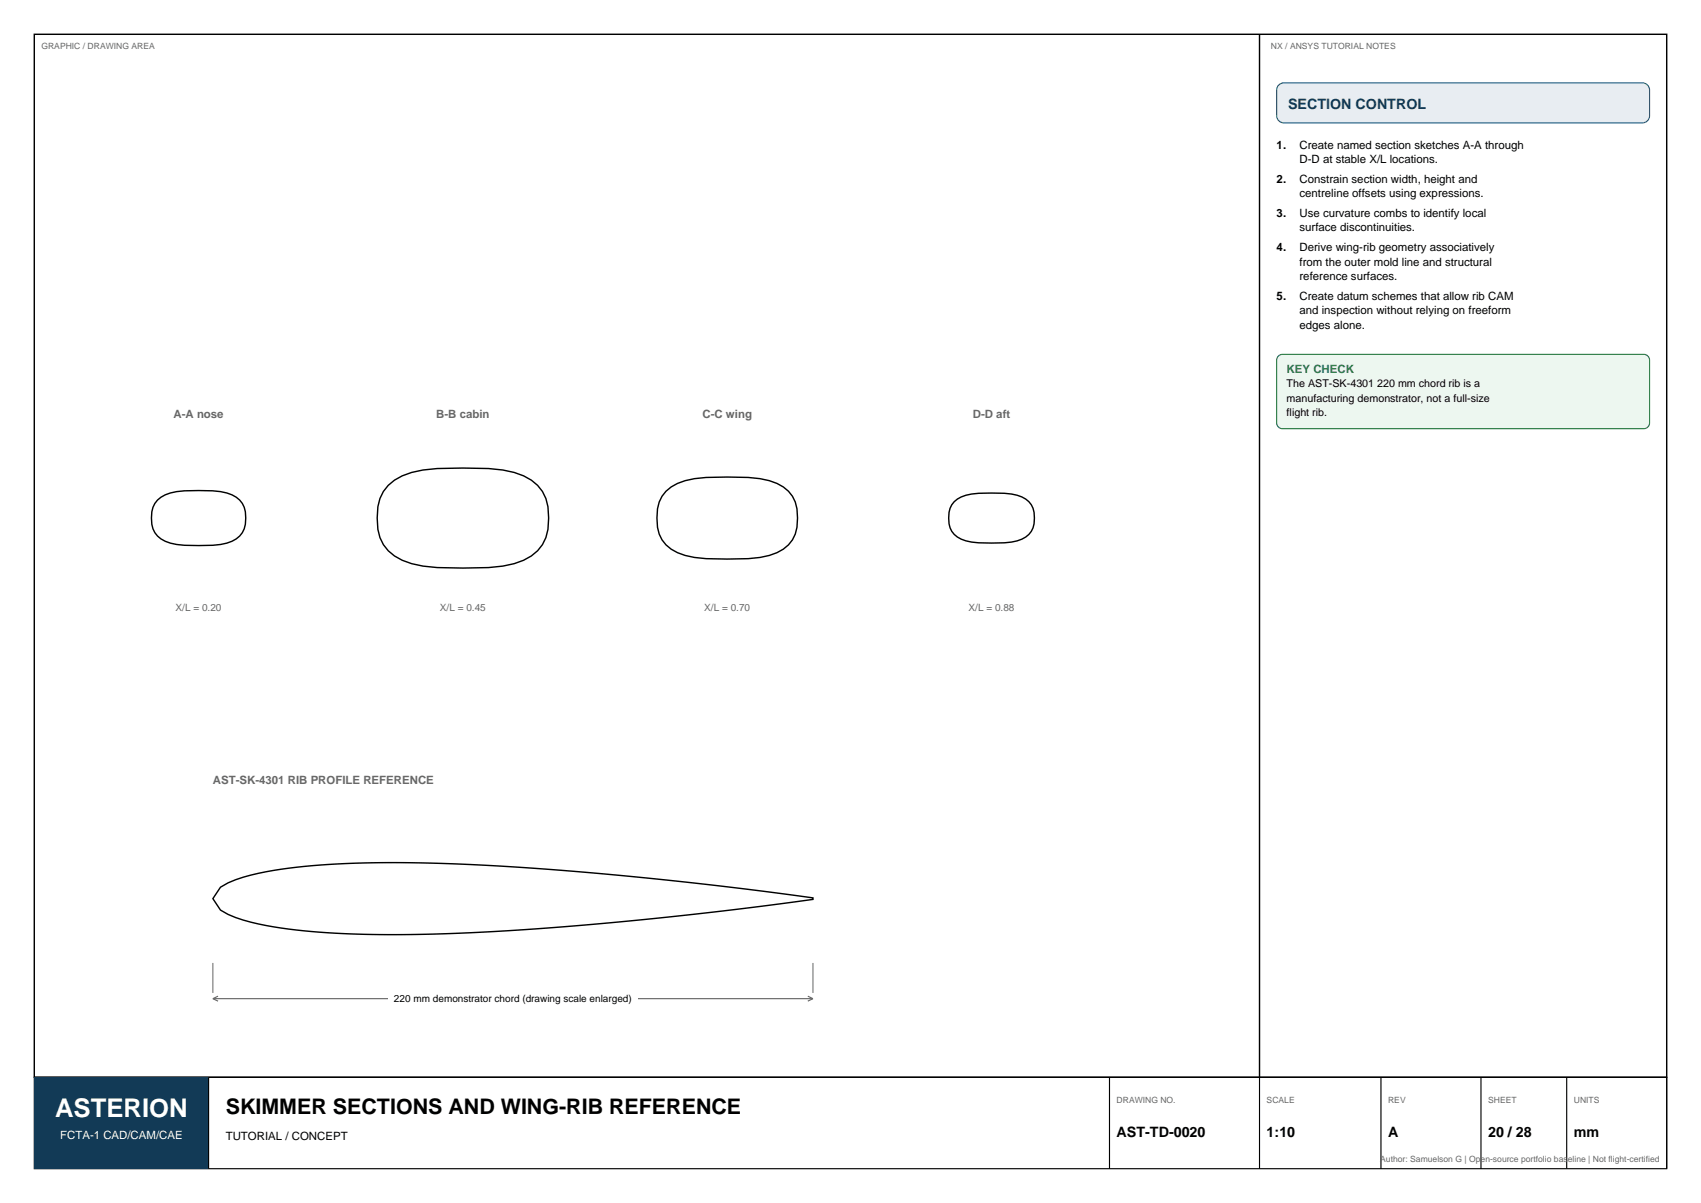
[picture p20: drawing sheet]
<svg xmlns="http://www.w3.org/2000/svg" width="420mm" height="297mm" viewBox="0 0 420 297" stroke-linecap="round" stroke-linejoin="round" font-family="sans-serif">
<defs><g id="words">
<text font-size="6.3" fill="#fff" x="13.6" y="275.8">ASTERION</text>
<text font-size="5.3" x="55.7" y="275.1">SKIMMER SECTIONS AND WING-RIB REFERENCE</text>
<text font-size="3.5" fill="#123a56" x="318" y="26.8">SECTION CONTROL</text>
<g font-size="3.5">
<text x="275.7" y="280.8">AST-TD-0020</text>
<text x="312.8" y="280.8">1:10</text>
<text x="342.7" y="280.8">A</text>
<text x="367.4" y="280.8">20 / 28</text>
<text x="388.6" y="280.8">mm</text>
</g>
<g font-size="2.8">
<text x="315.2" y="36.7">1.</text>
<text x="320.9" y="36.7">Create named section sketches A-A through</text>
<text x="320.9" y="40.2">D-D at stable X/L locations.</text>
<text x="315.2" y="45.2">2.</text>
<text x="320.9" y="45.2">Constrain section width, height and</text>
<text x="315.2" y="53.6">3.</text>
<text x="320.9" y="48.7">centreline offsets using expressions.</text>
<text x="320.9" y="53.6">Use curvature combs to identify local</text>
<text x="320.9" y="57.2">surface discontinuities.</text>
<text x="315.2" y="62.1">4.</text>
<text x="320.9" y="62.1">Derive wing-rib geometry associatively</text>
<text x="320.9" y="65.6">from the outer mold line and structural</text>
<text x="320.9" y="69.1">reference surfaces.</text>
<text x="315.2" y="74.1">5.</text>
<text x="320.9" y="74.1">Create datum schemes that allow rib CAM</text>
<text x="320.9" y="77.6">and inspection without relying on freeform</text>
<text x="320.9" y="81.1">edges alone.</text>
<text x="55.7" y="281.5">TUTORIAL / CONCEPT</text>
</g>
<text font-size="2.8" fill="#2d7d46" x="317.7" y="92.1">KEY CHECK</text>
<g font-size="2.8" fill="#666">
<text x="42.8" y="103.2">A-A nose</text>
<text x="107.7" y="103.2">B-B cabin</text>
<text x="173.4" y="103.2">C-C wing</text>
<text x="240.2" y="103.2">D-D aft</text>
<text x="52.6" y="193.6">AST-SK-4301 RIB PROFILE REFERENCE</text>
</g>
<text font-size="2.8" fill="#fff" x="14.9" y="281.1">FCTA-1 CAD/CAM/CAE</text>
<g font-size="2.6">
<text x="317.7" y="95.6">The AST-SK-4301 220 mm chord rib is a</text>
<text x="317.7" y="99.1">manufacturing demonstrator, not a full-size</text>
<text x="317.7" y="102.7">flight rib.</text>
</g>
<g font-size="2.5" fill="#666">
<text x="43.4" y="150.8">X/L = 0.20</text>
<text x="108.6" y="150.8">X/L = 0.45</text>
<text x="173.9" y="150.8">X/L = 0.70</text>
<text x="239.2" y="150.8">X/L = 0.88</text>
</g>
<text font-size="2.5" x="97.3" y="247.3">220 mm demonstrator chord (drawing scale enlarged)</text>
<g font-size="2.1" fill="#666">
<text x="10.2" y="12">GRAPHIC / DRAWING AREA</text>
<text x="313.8" y="12">NX / ANSYS TUTORIAL NOTES</text>
<text x="275.7" y="272.3">DRAWING NO.</text>
<text x="312.8" y="272.3">SCALE</text>
<text x="342.7" y="272.3">REV</text>
<text x="367.4" y="272.3">SHEET</text>
<text x="388.6" y="272.3">UNITS</text>
<text x="340.8" y="286.8">Author: Samuelson G | Open-source portfolio baseline | Not flight-certified</text>
</g>
</g></defs>
<path d="M8.5 8.5h403v257.5h-403zM311 8.5v257.5" fill="none" stroke="#000" stroke-width=".35"/>
<path d="M8.5 266h403v22.5h-403z" fill="none" stroke="#000" stroke-width=".28"/>
<path d="M8.5 266h43v22.5h-43z" fill-rule="evenodd" fill="#123a56"/>
<path d="M51.5 266v22.5M274 266v22.5M311 266v22.5M341 266v22.5M365.7 266v22.5M386.8 266v22.5M411.5 266v22.5" fill="none" stroke="#000" stroke-width=".28"/>
<path d="M95.9 119.8a14.8 14.8 0 0 1 8.5-3.8 100.4 100.4 0 0 1 19.8 0 13.7 13.7 0 0 1 9.7 5.3 14.9 14.9 0 0 1 0 13.2 11.5 11.5 0 0 1-6.9 4.7l-2.8 .6a100.4 100.4 0 0 1-19.8 0 13.7 13.7 0 0 1-9.7-5.3 14.9 14.9 0 0 1 0-13.2zM38.9 123.5a9.2 9.2 0 0 1 6.7-2.3 34.7 34.7 0 0 1 10.4 .5 5.7 5.7 0 0 1 4.7 6.2 5.7 5.7 0 0 1-4.7 6.2 40.8 40.8 0 0 1-13.9 0 5.7 5.7 0 0 1-4.7-6.2 5.7 5.7 0 0 1 1.5-4.4zM164.4 121.3a12.1 12.1 0 0 1 7.1-3.1 82.3 82.3 0 0 1 16.2 0 11.2 11.2 0 0 1 8 4.3 12.2 12.2 0 0 1 0 10.8 9.5 9.5 0 0 1-5.7 3.8l-2.3 .5a82.3 82.3 0 0 1-16.2 0 11.2 11.2 0 0 1-8-4.3 12.2 12.2 0 0 1 0-10.8zM235.6 123.9a8.4 8.4 0 0 1 6.1-2.1 31.5 31.5 0 0 1 9.5 .5 5.2 5.2 0 0 1 4.2 5.6 5.2 5.2 0 0 1-4.2 5.6 37.1 37.1 0 0 1-12.7 0 5.2 5.2 0 0 1-4.3-5.6 5.2 5.2 0 0 1 1.4-4zM54.4 219a35.6 35.6 0 0 1 13.2-4.1 234.2 234.2 0 0 1 43.1-1.7l18.8 1 22.5 1.8 24.3 2.6 24.4 3.1v.3l-26.2 3.4-18.8 1.9-18.7 1.7a423.5 423.5 0 0 1-56.3 1.3 91.8 91.8 0 0 1-22.5-3.8l-1.9-.7-1.9-1.1-1.8-2.8z" fill="none" stroke="#000" stroke-width=".35"/>
<path d="M52.6 237.7v7.4M200.7 237.7v7.4" fill="none" stroke="#666" stroke-width=".25"/>
<path d="M52.6 246.6h148.1M52.6 246.6l1.2 .6M53.8 245.9l-1.2 .7M199.5 245.9l1.2 .7M200.7 246.6l-1.2 .6" fill="none" stroke="#666" stroke-width=".28"/>
<path d="M95.9 244.4h61.5v3.9h-61.5z" fill-rule="evenodd" fill="#fff"/>
<path d="M315.7 21l1.3-.5h88.5a1.76 1.76 0 0 1 1.8 1.7v6.4a1.76 1.76 0 0 1-1.8 1.7h-88.5a1.76 1.76 0 0 1-1.8-1.7v-6.4z" fill-rule="evenodd" fill="#e8edf2" stroke="#1f5f8b" stroke-width=".28"/>
<path d="M315.5 88.1l.7-.5 .4-.1h89.3a1.41 1.41 0 0 1 1.4 1.4v15.5a1.41 1.41 0 0 1-1.4 1.4h-89.3a1.41 1.41 0 0 1-1.4-1.4v-15.5z" fill-rule="evenodd" fill="#edf7f0" stroke="#2d7d46" stroke-width=".28"/>
<use href="#words"/>
</svg>
